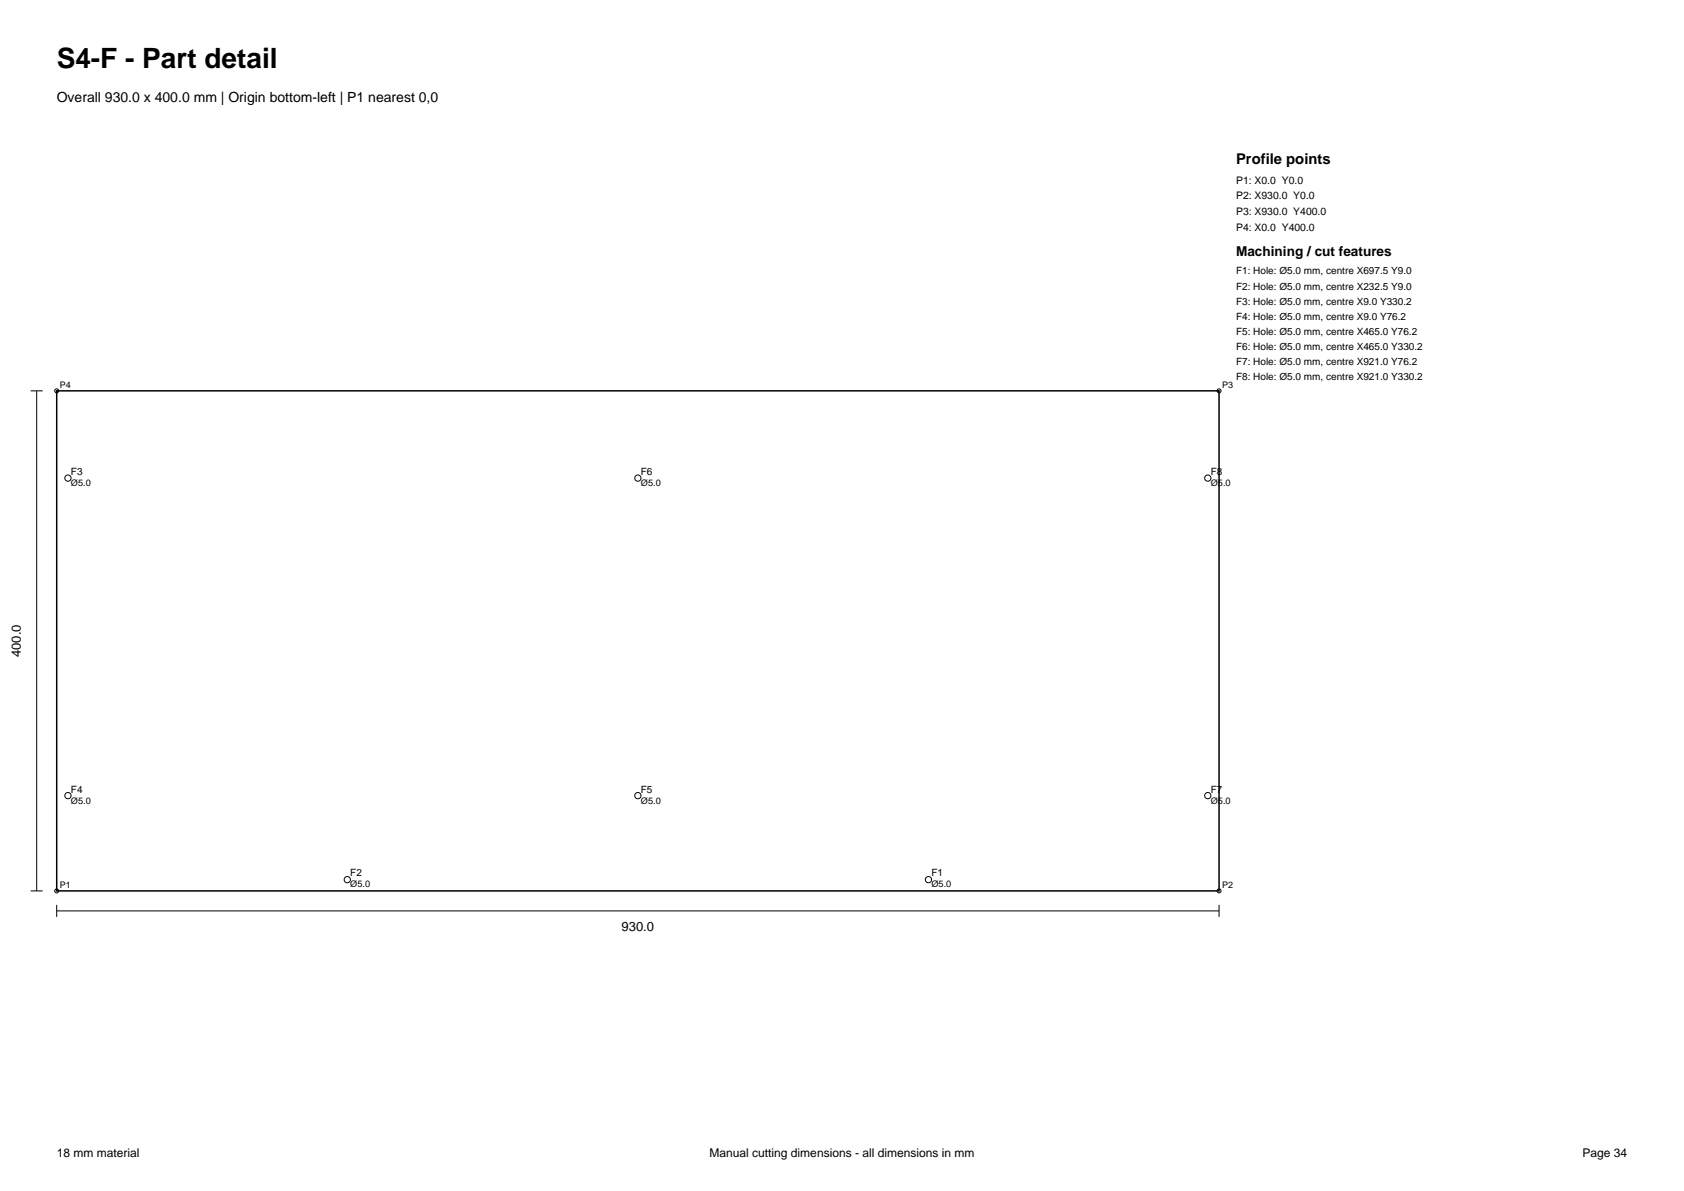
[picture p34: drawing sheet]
<svg xmlns="http://www.w3.org/2000/svg" width="297mm" height="210mm" viewBox="0 0 297 210" stroke-linecap="round" stroke-linejoin="round" font-family="sans-serif">
<defs><g id="words">
<text font-size="4.9" x="10" y="12">S4-F - Part detail</text>
<text font-size="2.6" x="218" y="29">Profile points</text>
<text font-size="2.5" x="10" y="18">Overall 930.0 x 400.0 mm | Origin bottom-left | P1 nearest 0,0</text>
<text font-size="2.4" x="218" y="45.2">Machining / cut features</text>
<g font-size="2.3">
<text x="3.7" y="115.9" transform="rotate(-90 3.7 115.9)">400.0</text>
<text x="109.6" y="164.1">930.0</text>
</g>
<g font-size="2.1">
<text x="10" y="204">18 mm material</text>
<text x="125.2" y="204">Manual cutting dimensions - all dimensions in mm</text>
<text x="279.1" y="204">Page 34</text>
</g>
<g font-size="1.8">
<text x="218" y="32.4">P1: X0.0 Y0.0</text>
<text x="218" y="35.1">P2: X930.0 Y0.0</text>
<text x="218" y="37.9">P3: X930.0 Y400.0</text>
<text x="218" y="40.7">P4: X0.0 Y400.0</text>
<text x="218" y="48.4">F1: Hole: Ø5.0 mm, centre X697.5 Y9.0</text>
<text x="218" y="51.1">F2: Hole: Ø5.0 mm, centre X232.5 Y9.0</text>
<text x="218" y="53.7">F3: Hole: Ø5.0 mm, centre X9.0 Y330.2</text>
<text x="218" y="56.3">F4: Hole: Ø5.0 mm, centre X9.0 Y76.2</text>
<text x="218" y="59">F5: Hole: Ø5.0 mm, centre X465.0 Y76.2</text>
<text x="218" y="61.6">F6: Hole: Ø5.0 mm, centre X465.0 Y330.2</text>
<text x="218" y="64.3">F7: Hole: Ø5.0 mm, centre X921.0 Y76.2</text>
<text x="218" y="66.9">F8: Hole: Ø5.0 mm, centre X921.0 Y330.2</text>
<text x="12.5" y="83.7">F3</text>
<text x="113" y="83.7">F6</text>
<text x="213.5" y="83.7">F8</text>
<text x="12.5" y="139.7">F4</text>
<text x="113" y="139.8">F5</text>
<text x="213.5" y="139.7">F7</text>
<text x="61.8" y="154.5">F2</text>
<text x="164.3" y="154.5">F1</text>
</g>
<g font-size="1.6">
<text x="10.5" y="68.4">P4</text>
<text x="215.5" y="68.4">P3</text>
<text x="12.5" y="85.7">Ø5.0</text>
<text x="113" y="85.7">Ø5.0</text>
<text x="213.5" y="85.7">Ø5.0</text>
<text x="12.5" y="141.7">Ø5.0</text>
<text x="113" y="141.7">Ø5.0</text>
<text x="213.5" y="141.7">Ø5.0</text>
<text x="10.5" y="156.6">P1</text>
<text x="61.8" y="156.5">Ø5.0</text>
<text x="164.3" y="156.5">Ø5.0</text>
<text x="215.5" y="156.6">P2</text>
</g>
</g></defs>
<path d="M10 68.9h205v88.2h-205z" fill="none" stroke="#000" stroke-width=".26"/>
<g fill="none" stroke="#000" stroke-width=".18">
<path d="M5.4 68.9h2.1M6.5 68.9v88.2M5.4 157.1h2.1M10 159.6v2.1M215 159.6v2.1M10 160.6h205"/>
<circle cx="10" cy="68.9" r=".35"/>
<circle cx="215" cy="68.9" r=".35"/>
<circle cx="12" cy="84.3" r=".55"/>
<circle cx="112.5" cy="84.3" r=".55"/>
<circle cx="213" cy="84.3" r=".55"/>
<circle cx="10" cy="157.1" r=".35"/>
<circle cx="12" cy="140.3" r=".55"/>
<circle cx="61.2" cy="155.1" r=".55"/>
<circle cx="112.5" cy="140.3" r=".55"/>
<circle cx="163.7" cy="155.1" r=".55"/>
<circle cx="213" cy="140.3" r=".55"/>
<circle cx="215" cy="157.1" r=".35"/>
</g>
<use href="#words"/>
</svg>
